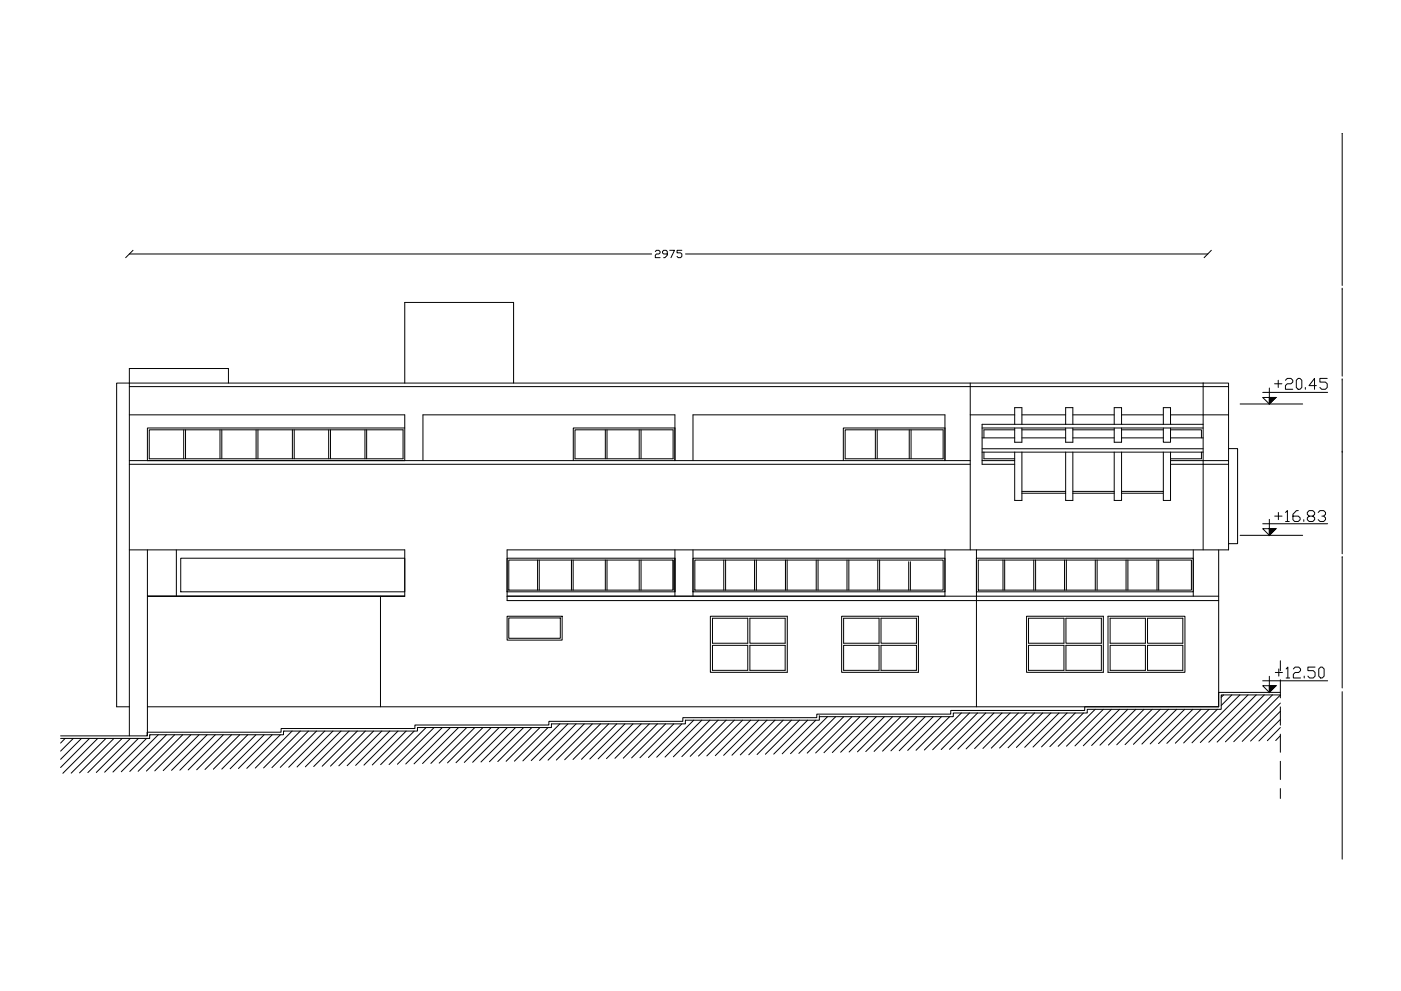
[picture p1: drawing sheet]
<svg xmlns="http://www.w3.org/2000/svg" width="420mm" height="297mm" viewBox="0 0 420 297" stroke-linecap="round" stroke-linejoin="round" font-family="sans-serif">
<!-- layer: PROJECTION -->
<g fill="none" stroke="#000" stroke-width=".3">
<path d="M38.8 114.8h322M38.8 115.9h329.6M68.5 114.8v-4.3h-29.7v110.1M121.4 114.8v-24.2h32.6v24.2M291 114.8v50M360.8 114.8h7.6v50h-216.3v15.2h213.4M360.8 114.8v50M38.8 124.3h82.6v13.8M38.8 138.1h252.2M38.8 139.2h252.2M126.8 138.1v-13.8h75.6v13.8M207.8 138.1v-13.8h75.6v13.8"/>
<path d="M360.8 138.1h7.6M360.8 139.2h7.6M360.8 124.3h7.6M38.8 164.8h82.6v13.9M44.2 164.8v47.1h321.3v-47.1M44.2 178.7h77.2h-77.2M52.9 164.8v13.9M114.1 178.7v33.2M152.1 178.7h213.4M202.4 164.8v13.9M207.8 164.8v13.9M283.4 164.8v13.9"/>
<path d="M292.8 164.8v47.1M357.9 164.8v13.9M35 211.9h3.8M44.2 211.9v8.7"/>
</g>
<!-- layer: A-ANNO-TTLB-LINL -->
<g fill="none" stroke="#000" stroke-width=".3">
<path d="M291 124.3h13.3M294.5 128.3h66.3M294.5 131.2h9.8M294.5 134.5h66.3M294.5 135.5h66.3M294.5 138.1h9.8M304.3 127.2v-5h2.2v5M304.3 128.3v4.3h2.2v-4.3M304.3 135.5v14.5h2.2v-14.5M306.5 131.2h13.1M306.5 124.3h13.1M319.6 127.2v-5h2.1v5"/>
<path d="M319.6 128.3v4.3h2.1v-4.3M319.6 135.5v14.5h2.1v-14.5M321.7 131.2h12.5M321.7 124.3h12.5M334.2 127.2v-5h2.2v5M334.2 128.3v4.3h2.2v-4.3M334.2 135.5v14.5h2.2v-14.5M336.4 131.2h12.5M336.4 124.3h12.4M348.9 128.3v4.3h2.1v-4.3M348.9 127.2v-5h2.1v5M348.9 135.5v14.5h2.1v-14.5"/>
<path d="M351 131.2h9.8M351 124.3h9.8M351 139.2h9.8M351 138.1h9.8M360.8 127.2h-66.3v12h9.8M306.5 147.8h13.1M321.7 147.8h12.5M336.4 147.8h12.4"/>
</g>
<!-- layer: windows -->
<g fill="none" stroke="#000" stroke-width=".3">
<path d="M38.8 114.8h-3.8v97.1M44.8 128.8h76.1v8.7h-76.1zM55.1 128.8v8.7M55.6 128.8v8.7M66 128.8v8.7M66.5 128.8v8.7M76.8 128.8v8.7M77.4 128.8v8.7M87.7 128.8v8.7M88.2 128.8v8.7M98.6 128.8v8.7M99.1 128.8v8.7"/>
<path d="M109.4 128.8v8.7M110 128.8v8.7M121.4 128.3h-77.2v9.8h77.2M171.9 138.1v-9.8h30.5v9.8M172.4 128.8h29.5v8.7h-29.5zM181.5 128.8v8.7M182 128.8v8.7M191.7 128.8v8.7M192.2 128.8v8.7M252.9 138.1v-9.8h30.5v9.8M253.5 128.8h29.3v8.7h-29.3zM262.5 128.8v8.7"/>
<path d="M263.1 128.8v8.7M272.7 128.8v8.7M273.2 128.8v8.7M295.1 135.5v2h9.2M304.3 128.8h-9.2v2.4M306.5 128.8h13.1M321.7 128.8h12.5M336.4 128.8h12.5M351 128.8h9.3v2.4M360.3 135.5v2h-9.3M368.4 134.5h2.8v28.5h-2.8M306.5 147.3h13.1"/>
<path d="M321.7 147.3h12.5M336.4 147.3h12.5M54.2 167.3h67.2v10.1h-67.2zM152.1 167.3h50.3v10.1h-50.3zM152.6 167.9h49.3v9h-49.3zM161.2 167.9v9M161.7 167.9v9M171.4 167.9v9M171.9 167.9v9M181.5 167.9v9M182 167.9v9M191.7 167.9v9"/>
<path d="M192.2 167.9v9M201.9 167.9v9M202.4 167.3v10.1M207.8 167.3h75.6v10.1h-75.6zM208.4 167.9h74.4v9h-74.4zM217.1 167.9v9M217.6 167.9v9M226.3 167.9v9M226.8 167.9v9M235.6 167.9v9M236.1 167.9v9M244.8 167.9v9"/>
<path d="M245.3 167.9v9M254 167.9v9M254.6 167.9v9M263.2 167.9v9M263.8 167.9v9M272.5 168.4v8.5M273 168.4v8.5M292.8 167.3h65.1v10.1h-65.1zM293.4 167.9h63.9v9h-63.9zM300.8 167.9v9M301.3 167.9v9M310 167.9v9"/>
<path d="M310.6 167.9v9M319.2 167.9v9M319.8 167.9v9M328.5 167.9v9M329 167.9v9M337.7 167.9v9M338.3 167.9v9M347 167.9v9M347.5 167.9v9M152.1 184.7h16.5v7.2h-16.5zM152.6 185.2h15.4v6.1h-15.4zM213 184.7h23.1v16.8h-23.1z"/>
<path d="M213.7 193.4h10.6v7.5h-10.6zM213.7 185.3h10.6v7.5h-10.6zM224.9 185.3h10.6v7.5h-10.6zM224.9 193.4h10.6v7.5h-10.6zM252.4 184.7h23v16.8h-23zM253 193.4h10.6v7.5h-10.6zM253 185.3h10.6v7.5h-10.6zM264.2 185.3h10.6v7.5h-10.6zM264.2 193.4h10.6v7.5h-10.6zM307.9 184.7h23v16.8h-23zM308.5 193.4h10.6v7.5h-10.6zM308.5 185.3h10.6v7.5h-10.6z"/>
<path d="M319.7 185.3h10.6v7.5h-10.6zM319.7 193.4h10.6v7.5h-10.6zM332.3 184.7h23.1v16.8h-23.1zM332.9 193.4h10.6v7.5h-10.6zM332.9 185.3h10.6v7.5h-10.6zM344.1 185.3h10.6v7.5h-10.6zM344.1 193.4h10.6v7.5h-10.6zM85.2 219.1l-.2 .2M87.6 219.1l-11 11.1M90.1 219.1l-11 11.1M92.5 219.1l-11 11M94.9 219.1l-10.9 10.9"/>
<path d="M97.4 219.1l-10.8 10.9M99.8 219.1l-10.7 10.8M102.2 219.1l-10.6 10.7M104.7 219.1l-10.6 10.7M107.2 219.1l-10.6 10.6M109.6 219.1l-10.5 10.5M112 219.1l-10.4 10.4M114.5 219.1l-10.4 10.4M116.9 219.1l-10.2 10.3M119.4 219.1l-10.3 10.2M121.8 219.1l-10.2 10.2M124.2 219.1l-10.1 10.1"/>
<path d="M125.3 218.1l-.1 .1M127.8 218.1l-11.1 11.1M130.2 218.1l-11 11M132.6 218.1l-10.9 10.9M135.1 218.1l-10.9 10.9M137.5 218.1l-10.8 10.8M140 218.1l-10.8 10.7M142.4 218.1l-10.7 10.6M144.8 218.1l-10.6 10.6M147.3 218.1l-10.5 10.5M149.7 218.1l-10.5 10.4M152.2 218.1l-10.5 10.4"/>
<path d="M154.6 218.1l-10.4 10.3M157 218.1l-10.2 10.2M159.5 218.1l-10.2 10.2M161.9 218.1l-10.1 10.1M164.4 218.1l-10.1 10M165.5 217l-.1 .1M167.9 217l-11.1 11.1M170.3 217l-11 11M172.8 217l-11 10.9M175.2 217l-10.8 10.9M177.6 217l-10.8 10.8M180.1 217l-10.8 10.7"/>
<path d="M182.6 217l-10.8 10.6M185 217l-10.6 10.6M187.4 217l-10.5 10.5M189.8 217l-10.4 10.5M192.3 217l-10.4 10.4M194.7 217l-10.3 10.3M197.2 217l-10.3 10.3M199.6 217l-10.2 10.2M202.1 217l-10.2 10.1M204.5 217l-10 10M205.6 215.9h-.1M208 215.9l-11.1 11.1"/>
<path d="M210.5 215.9l-11.1 11M212.9 215.9l-11 10.9M215.4 215.9l-10.9 10.9M217.8 215.9l-10.8 10.8M220.2 215.9l-10.7 10.7M222.7 215.9l-10.7 10.7M225.1 215.9l-10.6 10.6M227.6 215.9l-10.6 10.5M230 215.9l-10.5 10.5M232.4 215.9l-10.4 10.4M234.9 215.9l-10.3 10.3M237.3 215.9l-10.3 10.3"/>
<path d="M239.7 215.9l-10.2 10.2M242.2 215.9l-10.2 10.1M244.7 215.9l-10.1 10M245.7 214.8h.1M248.2 214.8l-11.1 11.1M250.6 214.8l-11 11M253 214.8l-10.9 10.9M255.5 214.8l-10.9 10.9M257.9 214.8l-10.8 10.8M260.4 214.8l-10.8 10.8M262.8 214.8l-10.7 10.7M265.2 214.8l-10.6 10.6"/>
<path d="M267.7 214.8l-10.6 10.6M270.1 214.8l-10.5 10.5M272.6 214.8l-10.5 10.4M275 214.8l-10.3 10.3M277.5 214.8l-10.3 10.3M279.9 214.8l-10.2 10.2M282.3 214.8l-10.1 10.1M284.8 214.8l-10.1 10.1M288.3 213.7l-11.1 11.1M290.8 213.7l-11.1 11M293.2 213.7l-10.9 11M295.6 213.7l-10.9 10.9"/>
<path d="M298.1 213.7l-10.9 10.9M300.5 213.7l-10.8 10.8M303 213.7l-10.7 10.7M305.4 213.7l-10.6 10.6M307.8 213.7l-10.5 10.6M310.3 213.7l-10.5 10.5M312.7 213.7l-10.4 10.4M315.1 213.7l-10.3 10.3M317.6 213.7l-10.3 10.3M320 213.7l-10.2 10.2M322.5 213.7l-10.2 10.2M324.9 213.7l-10.1 10.1"/>
<path d="M328.4 212.6l-11.1 11.1M330.9 212.6l-11.1 11.1M333.3 212.6l-10.9 11M335.8 212.6l-10.9 10.9M338.2 212.6l-10.8 10.8M340.6 212.6l-10.7 10.8M343.1 212.6l-10.7 10.7M345.5 212.6l-10.6 10.6M348 212.6l-10.6 10.6M350.4 212.6l-10.5 10.5M352.9 212.6l-10.5 10.4M355.3 212.6l-10.4 10.4"/>
<path d="M357.7 212.6l-10.3 10.3M360.2 212.6l-10.3 10.2M362.6 212.6l-10.1 10.2M365.1 212.6l-10.1 10.1M367 208.3l-.8 .7M369.4 208.3l-3.2 3.2M371.8 208.3l-14.3 14.3M374.3 208.3l-14.3 14.3M376.7 208.3l-14.2 14.2M379.2 208.3l-14.2 14.1M381.6 208.3l-14.1 14M384 208.3h-17.8v4.3h-40.1v1.1h-40.2v1.1h-40.2v1.1h-40.2v1.1h-40.1v1.1h-40.2v1h-40.2v1.1h-40.1v1.1h-26.7"/>
<path d="M384 208.3l-14 14M384 210.7l-11.5 11.5M384 213.2l-9 8.9M384 215.7l-6.5 6.4M384 218.1l-3.9 3.9M19.5 221.3l-1.3 1.4M22 221.3l-3.8 3.8M24.4 221.3l-6.2 6.3M26.9 221.3l-8.7 8.8M29.3 221.3l-10.4 10.5M31.8 221.3l-10.4 10.4M34.2 221.3l-10.4 10.4"/>
<path d="M36.6 221.3l-10.3 10.3M39.1 221.3l-10.2 10.2M41.5 221.3l-10.1 10.2M44 221.3l-10.1 10.1M45.1 220.2l-.2 .2M47.5 220.2l-11.1 11.1M49.9 220.2l-11 11M52.4 220.2l-11 11M54.8 220.2l-10.9 10.9M57.2 220.2l-10.8 10.9M59.7 220.2l-10.7 10.8M62.1 220.2l-10.7 10.7"/>
<path d="M64.6 220.2l-10.7 10.7M67 220.2l-10.6 10.6M69.4 220.2l-10.4 10.5M71.9 220.2l-10.4 10.4M74.3 220.2l-10.3 10.4M76.8 220.2l-10.3 10.3M79.2 220.2l-10.2 10.2M81.6 220.2l-10.1 10.1M84.1 220.2l-10.1 10.1M384 220.5l-1.4 1.5"/>
</g>
<!-- layer: AR-WALL -->
<path d="M384 198v3M384 207.5h-18.5v4.4h-40.2v1.1h-40.2v1.1h-40.1v1h-40.2v1.1h-40.2v1.1h-40.2v1.1h-40.1v1.1h-40.2v1.1h-25.9M384 203.8v5.4M384 211.9v5.5M384 220.1v5.4M384 228.2v5.5M384 236.4v2.9" fill="none" stroke="#000" stroke-width=".3"/>
<!-- layer: quotation -->
<path d="M38.8 76.1h156.6M196.5 75.4l.4-.4h.7l.4 .4v.4l-.4 .3h-.7l-.4 .4v.7h1.5M200.1 76.1h-1.1l-.3-.3v-.4l.3-.4h.8l.3 .4v1.1l-.7 .7h-.4M200.8 75h1.5l-1.1 2.2M204.5 75h-1.5v.8h1.1l.4 .3v.7l-.4 .4h-.7l-.4-.4M205.6 76.1h156.6" fill="none" stroke="#000" stroke-width=".3"/>
<!-- layer: 0 -->
<path d="M39.9 75l-2.2 2.2M363.3 75l-2.2 2.2" fill="none" stroke="#000" stroke-width=".3"/>
<!-- layer: FRAME 070 -->
<path d="M402.5 39.9h.1M402.5 39.9v45.7M402.5 86.7h.1M402.5 86.7v26M402.5 113.8h.1M402.5 113.8v52.2M402.5 135.6h.1M402.5 167.1h.1M402.5 167.1v39.1M402.5 207.3v50.2" fill="none" stroke="#000" stroke-width=".3"/>
<!-- layer: 03 -->
<path d="M371.9 121.1h18.8M371.9 160.5h18.8" fill="none" stroke="#000" stroke-width=".3"/>
<!-- layer: TEXT -->
<path d="M378.7 119.1h4l-2 2zM378.7 117.6h19.5M380.7 116.3v4.8M378.7 157h19.5M380.7 155.7v4.8l2-2h-4l2 2M378.7 205.5h4l-2 2zM378.7 204.1h19.5M380.7 202.7v4.8" fill="none" stroke="#000" stroke-width=".3"/>
<!-- layer: hatch -->
<path d="M380.7 119.1h2l-2 2zM380.7 158.5h2l-2 2zM380.7 205.5h2l-2 2z" fill="#000" stroke="#000" stroke-width=".3"/>
<!-- layer: TEXT-BUILD -->
<g fill="none" stroke="#000" stroke-width=".3">
<path d="M382.2 115h2.2M383.3 114v2.1M385.5 114l.6-.6h1.1l.5 .6v.5l-.5 .5h-1.1l-.6 .6v1.1h2.2M388.8 114l.5-.6h.6l.5 .6v2.1l-.5 .6h-.6l-.5-.6zM391.5 116.1v.6M394.8 115.6h-2.2l1.6-2.2v3.3M398 113.4h-2.2v1.1h1.7l.5 .5v1.1l-.5 .6h-1.1l-.6-.6M382.3 154.7h2.2M383.4 153.6v2.2M385.5 153.6l.6-.6v3.3M385.5 156.3h1.1M389.4 153h-.6l-1.1 1.1v1.7l.6 .5h1.1l.5-.5v-.6l-.5-.5h-1.7"/>
<path d="M391 155.8v.5M392.6 154.7l-.5-.6v-.5l.5-.6h1.1l.6 .6v.5l-.6 .6h-1.1l-.5 .5v.6l.5 .5h1.1l.6-.5v-.6l-.6-.5M395.3 153.6l.6-.6h1.1l.5 .6v.5l-.5 .6h-.6M397 154.7l.5 .5v.6l-.5 .5h-1.1l-.6-.5M394.4 200h-2.2v1h1.6l.6 .6v1.1l-.6 .5h-1.1l-.5-.5M382.5 201.6h2.1M383.5 200.5v2.2M385.7 200.5l.5-.5v3.2M385.7 203.2h1.1M387.9 200.5l.5-.5h1.1l.5 .5v.5l-.5 .6h-1.1l-.5 .5v1.1h2.1M391.1 202.7v.5M395.5 200.5l.5-.5h.6l.5 .5v2.2l-.5 .5h-.6l-.5-.5z"/>
</g>
</svg>
